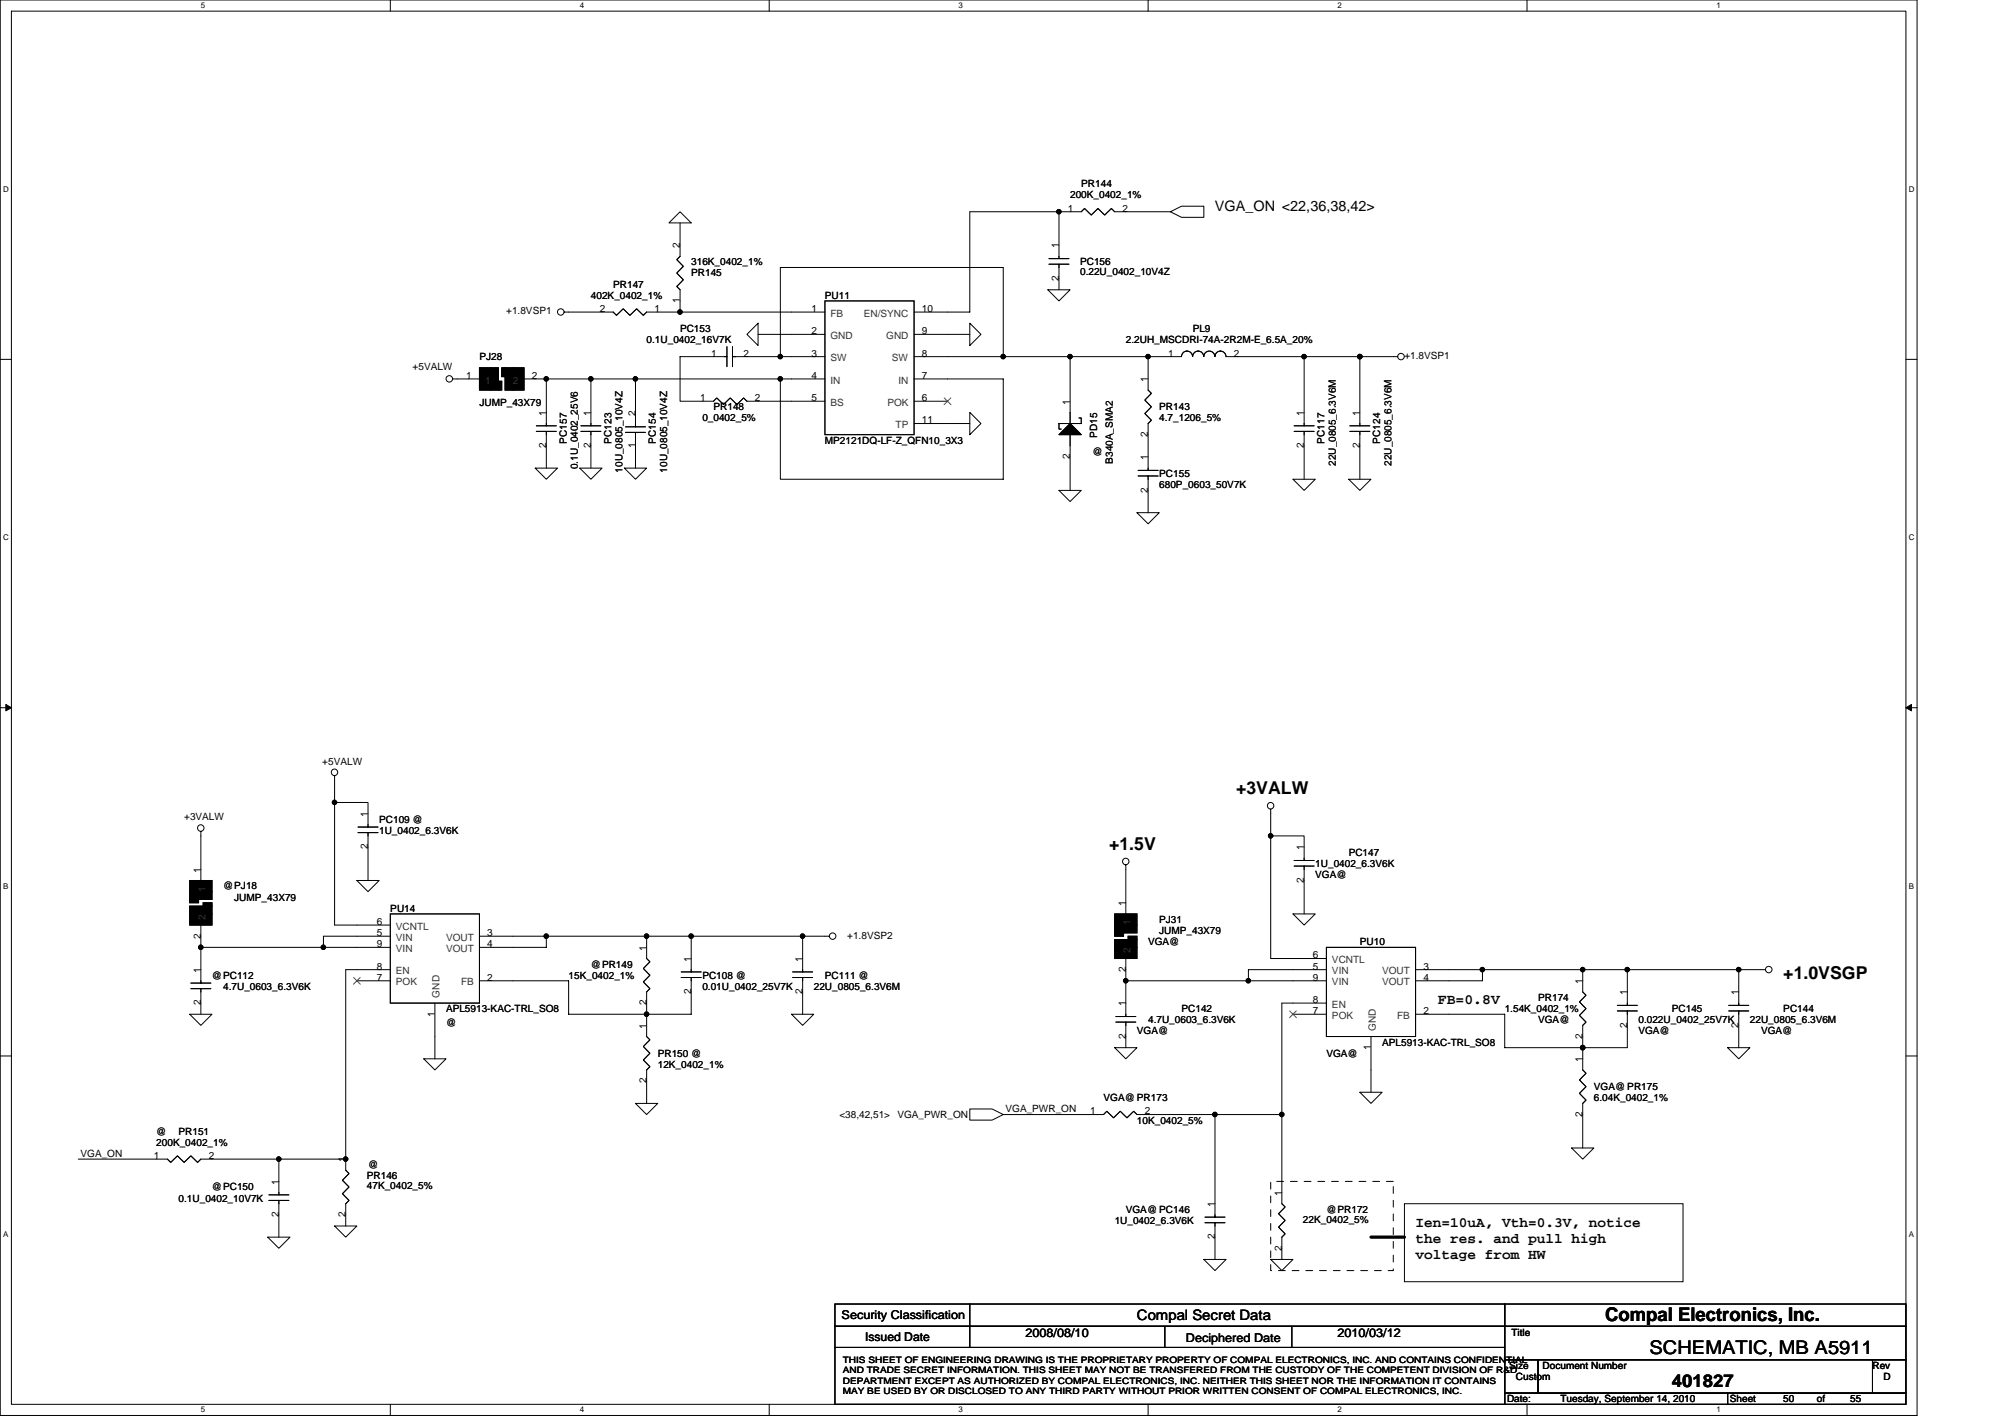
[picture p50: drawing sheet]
<svg xmlns="http://www.w3.org/2000/svg" width="297mm" height="210mm" viewBox="0 0 297 210" stroke-linecap="round" stroke-linejoin="round" font-family="sans-serif">
<defs><g id="words">
<g font-size="2.8">
<text x="237.8" y="195.7">Compal Electronics, Inc.</text>
<text x="244.4" y="200.6">SCHEMATIC, MB A5911</text>
</g>
<g font-size="2.6">
<text x="183.1" y="117.7">+3VALW</text>
<text x="164.3" y="125.9">+1.5V</text>
<text x="264.2" y="145.1">+1.0VSGP</text>
<text x="247.7" y="205.5">401827</text>
</g>
<g font-size="2.1">
<text x="180" y="31.3">VGA_ON &lt;22,36,38,42&gt;</text>
<text x="213" y="148.7">FB=0.8V</text>
<text x="209.7" y="181.7">Ien=10uA, Vth=0.3V, notice</text>
<text x="209.7" y="184.2">the res. and pull high</text>
<text x="209.7" y="186.6">voltage from HW</text>
<text x="168.4" y="195.6">Compal Secret Data</text>
</g>
<g font-size="1.8">
<text x="124.7" y="195.5">Security Classification</text>
<text x="128.2" y="198.6">Issued Date</text>
<text x="151.9" y="198.1">2008/08/10</text>
<text x="175.7" y="198.8">Deciphered Date</text>
<text x="198.2" y="198.1">2010/03/12</text>
</g>
<g font-size="1.5">
<text x="158.5" y="29.4">200K_0402_1%</text>
<text x="160.2" y="27.7">PR144</text>
<text x="158.2" y="31.3">1</text>
<text x="166.3" y="31.3">2</text>
<text x="100.7" y="36.8" transform="rotate(-90 100.7 36.8)">2</text>
<text x="102.4" y="41">PR145</text>
<text x="102.4" y="39.3">316K_0402_1%</text>
<text x="156.9" y="41.6" transform="rotate(-90 156.9 41.6)">2</text>
<text x="156.9" y="36.8" transform="rotate(-90 156.9 36.8)">1</text>
<text x="160" y="39.3">PC156</text>
<text x="160" y="40.8">0.22U_0402_10V4Z</text>
<text x="75" y="46.6">+1.8VSP1</text>
<text x="87.5" y="44.3">402K_0402_1%</text>
<text x="88.9" y="46.2">2</text>
<text x="90.8" y="42.6">PR147</text>
<text x="97" y="46.2">1</text>
<text x="100.7" y="44.9" transform="rotate(-90 100.7 44.9)">1</text>
<text x="120.2" y="46.2">1</text>
<text x="122.2" y="44.3">PU11</text>
<text x="136.6" y="46.2">10</text>
<text x="71" y="53.3">PJ28</text>
<text x="95.8" y="50.9">0.1U_0402_16V7K</text>
<text x="100.7" y="49.2">PC153</text>
<text x="105.4" y="52.8">1</text>
<text x="110.2" y="52.8">2</text>
<text x="120.2" y="52.8">3</text>
<text x="120.2" y="49.5">2</text>
<text x="136.6" y="49.5">9</text>
<text x="136.6" y="52.8">8</text>
<text x="166.8" y="50.9">2.2UH_MSCDRI-74A-2R2M-E_6.5A_20%</text>
<text x="173.1" y="52.8">1</text>
<text x="176.7" y="49.2">PL9</text>
<text x="182.8" y="52.8">2</text>
<text x="208.1" y="53.2">+1.8VSP1</text>
<text x="61.1" y="54.8">+5VALW</text>
<text x="69" y="56.1">1</text>
<text x="78.8" y="56.1">2</text>
<text x="103.7" y="59.4">1</text>
<text x="111.8" y="59.4">2</text>
<text x="120.2" y="59.4">5</text>
<text x="120.2" y="56.1">4</text>
<text x="136.6" y="56.1">7</text>
<text x="136.6" y="59.4">6</text>
<text x="158.5" y="59.9" transform="rotate(-90 158.5 59.9)">1</text>
<text x="170.1" y="56.6" transform="rotate(-90 170.1 56.6)">1</text>
<text x="71" y="60.1">JUMP_43X79</text>
<text x="80.9" y="61.6" transform="rotate(-90 80.9 61.6)">1</text>
<text x="84" y="65.7" transform="rotate(-90 84 65.7)">PC157</text>
<text x="87.5" y="61.6" transform="rotate(-90 87.5 61.6)">1</text>
<text x="90.6" y="65.7" transform="rotate(-90 90.6 65.7)">PC123</text>
<text x="94.1" y="61.6" transform="rotate(-90 94.1 61.6)">2</text>
<text x="97.2" y="65.7" transform="rotate(-90 97.2 65.7)">PC154</text>
<text x="104.1" y="62.4">0_0402_5%</text>
<text x="105.7" y="60.8">PR148</text>
<text x="122.2" y="65.7">MP2121DQ-LF-Z_QFN10_3X3</text>
<text x="136.6" y="62.7">11</text>
<text x="162.6" y="64.9" transform="rotate(-90 162.6 64.9)">PD15</text>
<text x="170.1" y="64.7" transform="rotate(-90 170.1 64.7)">2</text>
<text x="171.7" y="60.8">PR143</text>
<text x="171.7" y="62.4">4.7_1206_5%</text>
<text x="193.2" y="61.6" transform="rotate(-90 193.2 61.6)">1</text>
<text x="196.2" y="65.7" transform="rotate(-90 196.2 65.7)">PC117</text>
<text x="201.4" y="61.6" transform="rotate(-90 201.4 61.6)">1</text>
<text x="204.5" y="65.7" transform="rotate(-90 204.5 65.7)">PC124</text>
<text x="80.9" y="66.4" transform="rotate(-90 80.9 66.4)">2</text>
<text x="85.6" y="69.5" transform="rotate(-90 85.6 69.5)">0.1U_0402_25V6</text>
<text x="87.5" y="66.4" transform="rotate(-90 87.5 66.4)">2</text>
<text x="92.2" y="70" transform="rotate(-90 92.2 70)">10U_0805_10V4Z</text>
<text x="94.1" y="66.4" transform="rotate(-90 94.1 66.4)">1</text>
<text x="98.8" y="70" transform="rotate(-90 98.8 70)">10U_0805_10V4Z</text>
<text x="158.5" y="68" transform="rotate(-90 158.5 68)">2</text>
<text x="161.8" y="67.4">@</text>
<text x="164.9" y="68.7" transform="rotate(-90 164.9 68.7)">B340A_SMA2</text>
<text x="170.1" y="68.2" transform="rotate(-90 170.1 68.2)">1</text>
<text x="171.7" y="70.7">PC155</text>
<text x="193.2" y="66.4" transform="rotate(-90 193.2 66.4)">2</text>
<text x="197.9" y="69" transform="rotate(-90 197.9 69)">22U_0805_6.3V6M</text>
<text x="201.4" y="66.4" transform="rotate(-90 201.4 66.4)">2</text>
<text x="206.1" y="69" transform="rotate(-90 206.1 69)">22U_0805_6.3V6M</text>
<text x="170.1" y="73" transform="rotate(-90 170.1 73)">2</text>
<text x="171.7" y="72.3">680P_0603_50V7K</text>
<text x="47.7" y="113.3">+5VALW</text>
<text x="27.3" y="121.5">+3VALW</text>
<text x="54.5" y="125.8" transform="rotate(-90 54.5 125.8)">2</text>
<text x="54.5" y="121" transform="rotate(-90 54.5 121)">1</text>
<text x="56.2" y="121.9">PC109 @</text>
<text x="56.2" y="123.5">1U_0402_6.3V6K</text>
<text x="193.2" y="126" transform="rotate(-90 193.2 126)">1</text>
<text x="29.7" y="129.3" transform="rotate(-90 29.7 129.3)">1</text>
<text x="33.1" y="131.8">@PJ18</text>
<text x="193.2" y="130.8" transform="rotate(-90 193.2 130.8)">2</text>
<text x="194.9" y="128.5">1U_0402_6.3V6K</text>
<text x="194.9" y="130.1">VGA@</text>
<text x="199.8" y="126.8">PC147</text>
<text x="34.7" y="133.4">JUMP_43X79</text>
<text x="55.8" y="137">6</text>
<text x="57.8" y="135.1">PU14</text>
<text x="166.8" y="134.2" transform="rotate(-90 166.8 134.2)">1</text>
<text x="171.7" y="136.7">PJ31</text>
<text x="29.7" y="139" transform="rotate(-90 29.7 139)">2</text>
<text x="55.8" y="140.3">9</text>
<text x="55.8" y="143.6">8</text>
<text x="55.8" y="138.7">5</text>
<text x="72.2" y="140.3">4</text>
<text x="72.2" y="138.7">3</text>
<text x="87.5" y="143.3">@PR149</text>
<text x="95.8" y="140.8" transform="rotate(-90 95.8 140.8)">1</text>
<text x="102.4" y="142.5" transform="rotate(-90 102.4 142.5)">1</text>
<text x="118.9" y="142.5" transform="rotate(-90 118.9 142.5)">1</text>
<text x="125.5" y="139">+1.8VSP2</text>
<text x="166.8" y="144" transform="rotate(-90 166.8 144)">2</text>
<text x="170.1" y="140">VGA@</text>
<text x="171.7" y="138.4">JUMP_43X79</text>
<text x="194.5" y="142">6</text>
<text x="194.5" y="143.6">5</text>
<text x="201.5" y="140">PU10</text>
<text x="210.9" y="143.6">3</text>
<text x="29.7" y="148.9" transform="rotate(-90 29.7 148.9)">2</text>
<text x="29.7" y="144.1" transform="rotate(-90 29.7 144.1)">1</text>
<text x="31.4" y="145">@PC112</text>
<text x="33.1" y="146.6">4.7U_0603_6.3V6K</text>
<text x="55.8" y="145.3">7</text>
<text x="66.1" y="149.9">APL5913-KAC-TRL_SO8</text>
<text x="72.2" y="145.3">2</text>
<text x="84.2" y="145">15K_0402_1%</text>
<text x="95.8" y="148.9" transform="rotate(-90 95.8 148.9)">2</text>
<text x="102.4" y="147.3" transform="rotate(-90 102.4 147.3)">2</text>
<text x="104.1" y="145">PC108 @</text>
<text x="104.1" y="146.6">0.01U_0402_25V7K</text>
<text x="118.9" y="147.3" transform="rotate(-90 118.9 147.3)">2</text>
<text x="120.6" y="146.6">22U_0805_6.3V6M</text>
<text x="122.2" y="145">PC111 @</text>
<text x="166.8" y="149.1" transform="rotate(-90 166.8 149.1)">1</text>
<text x="175" y="149.9">PC142</text>
<text x="194.5" y="145.3">9</text>
<text x="194.5" y="148.6">8</text>
<text x="210.9" y="145.3">4</text>
<text x="222.9" y="149.9">1.54K_0402_1%</text>
<text x="227.9" y="148.3">PR174</text>
<text x="234.5" y="145.8" transform="rotate(-90 234.5 145.8)">1</text>
<text x="241.1" y="147.4" transform="rotate(-90 241.1 147.4)">1</text>
<text x="247.7" y="149.9">PC145</text>
<text x="257.6" y="147.4" transform="rotate(-90 257.6 147.4)">1</text>
<text x="264.2" y="149.9">PC144</text>
<text x="64.4" y="150.6" transform="rotate(-90 64.4 150.6)">1</text>
<text x="66.1" y="151.9">@</text>
<text x="95.8" y="152.4" transform="rotate(-90 95.8 152.4)">1</text>
<text x="166.8" y="153.9" transform="rotate(-90 166.8 153.9)">2</text>
<text x="168.4" y="153.2">VGA@</text>
<text x="170.1" y="151.6">4.7U_0603_6.3V6K</text>
<text x="194.5" y="150.2">7</text>
<text x="203.1" y="155.5" transform="rotate(-90 203.1 155.5)">1</text>
<text x="204.8" y="154.9">APL5913-KAC-TRL_SO8</text>
<text x="210.9" y="150.2">2</text>
<text x="227.9" y="151.6">VGA@</text>
<text x="234.5" y="153.9" transform="rotate(-90 234.5 153.9)">2</text>
<text x="241.1" y="152.2" transform="rotate(-90 241.1 152.2)">2</text>
<text x="242.7" y="151.6">0.022U_0402_25V7K</text>
<text x="242.7" y="153.2">VGA@</text>
<text x="257.6" y="152.2" transform="rotate(-90 257.6 152.2)">2</text>
<text x="259.2" y="151.6">22U_0805_6.3V6M</text>
<text x="260.9" y="153.2">VGA@</text>
<text x="95.8" y="160.5" transform="rotate(-90 95.8 160.5)">2</text>
<text x="97.4" y="156.5">PR150 @</text>
<text x="97.4" y="158.2">12K_0402_1%</text>
<text x="196.5" y="156.5">VGA@</text>
<text x="234.5" y="157.3" transform="rotate(-90 234.5 157.3)">1</text>
<text x="236.1" y="161.5">VGA@ PR175</text>
<text x="124.4" y="165.6">&lt;38,42,51&gt;</text>
<text x="132.9" y="165.6">VGA_PWR_ON</text>
<text x="149" y="164.8">VGA_PWR_ON</text>
<text x="161.5" y="165.1">1</text>
<text x="163.5" y="163.1">VGA@ PR173</text>
<text x="168.4" y="166.4">10K_0402_5%</text>
<text x="169.6" y="165.1">2</text>
<text x="234.5" y="165.4" transform="rotate(-90 234.5 165.4)">2</text>
<text x="236.1" y="163.1">6.04K_0402_1%</text>
<text x="11.9" y="171.4">VGA_ON</text>
<text x="22.8" y="171.7">1</text>
<text x="23.2" y="169.7">200K_0402_1%</text>
<text x="23.2" y="168.1">@</text>
<text x="26.5" y="168.1">PR151</text>
<text x="30.9" y="171.7">2</text>
<text x="51.2" y="172.2" transform="rotate(-90 51.2 172.2)">1</text>
<text x="54.5" y="173">@</text>
<text x="26.5" y="178">0.1U_0402_10V7K</text>
<text x="31.4" y="176.3">@PC150</text>
<text x="41.3" y="175.5" transform="rotate(-90 41.3 175.5)">1</text>
<text x="54.4" y="174.7">PR146</text>
<text x="54.4" y="176.2">47K_0402_5%</text>
<text x="166.8" y="179.6">VGA@ PC146</text>
<text x="180" y="178.8" transform="rotate(-90 180 178.8)">1</text>
<text x="189.9" y="177.1" transform="rotate(-90 189.9 177.1)">1</text>
<text x="196.5" y="179.6">@PR172</text>
<text x="41.3" y="180.3" transform="rotate(-90 41.3 180.3)">2</text>
<text x="51.2" y="180.3" transform="rotate(-90 51.2 180.3)">2</text>
<text x="165.1" y="181.3">1U_0402_6.3V6K</text>
<text x="180" y="183.6" transform="rotate(-90 180 183.6)">2</text>
<text x="189.9" y="185.3" transform="rotate(-90 189.9 185.3)">2</text>
<text x="193" y="181.1">22K_0402_5%</text>
<text x="223.9" y="198">Title</text>
<text x="223.6" y="202.8">Size</text>
<text x="228.5" y="202.8">Document Number</text>
<text x="277.4" y="202.8">Rev</text>
<text x="223.3" y="207.7">Date:</text>
<text x="224.6" y="204.4">Custom</text>
<text x="231.2" y="207.7">Tuesday, September 14, 2010</text>
<text x="256.3" y="207.7">Sheet</text>
<text x="264.2" y="207.7">50</text>
<text x="269.2" y="207.7">of</text>
<text x="274.1" y="207.7">55</text>
<text x="279.1" y="204.4">D</text>
</g>
<g font-size="1.5" fill="#333">
<text x="123" y="46.9">FB</text>
<text x="128" y="46.9">EN/SYNC</text>
<text x="123" y="53.5">SW</text>
<text x="123" y="50.2">GND</text>
<text x="131.3" y="50.2">GND</text>
<text x="132.1" y="53.5">SW</text>
<text x="71.9" y="56.8">1</text>
<text x="76" y="56.8">2</text>
<text x="123" y="56.8">IN</text>
<text x="133.1" y="56.8">IN</text>
<text x="123" y="60.1">BS</text>
<text x="131.5" y="60.1">POK</text>
<text x="132.7" y="63.4">TP</text>
<text x="30.5" y="136.2" transform="rotate(-90 30.5 136.2)">2</text>
<text x="30.5" y="132.1" transform="rotate(-90 30.5 132.1)">1</text>
<text x="58.6" y="137.7">VCNTL</text>
<text x="167.5" y="137" transform="rotate(-90 167.5 137)">1</text>
<text x="58.6" y="141">VIN</text>
<text x="58.6" y="139.4">VIN</text>
<text x="66.1" y="141">VOUT</text>
<text x="66.1" y="139.4">VOUT</text>
<text x="167.5" y="141.2" transform="rotate(-90 167.5 141.2)">2</text>
<text x="197.3" y="142.7">VCNTL</text>
<text x="58.6" y="144.3">EN</text>
<text x="58.6" y="146">POK</text>
<text x="65.1" y="147.8" transform="rotate(-90 65.1 147.8)">GND</text>
<text x="68.3" y="146">FB</text>
<text x="197.3" y="146">VIN</text>
<text x="197.3" y="149.3">EN</text>
<text x="197.3" y="144.3">VIN</text>
<text x="204.8" y="146">VOUT</text>
<text x="204.8" y="144.3">VOUT</text>
<text x="197.3" y="150.9">POK</text>
<text x="203.8" y="152.7" transform="rotate(-90 203.8 152.7)">GND</text>
<text x="207" y="150.9">FB</text>
</g>
<g font-size="1.3">
<text x="124.9" y="202">THIS SHEET OF ENGINEERING DRAWING IS THE PROPRIETARY PROPERTY OF COMPAL ELECTRONICS, INC. AND CONTAINS CONFIDENTIAL</text>
<text x="124.9" y="203.5">AND TRADE SECRET INFORMATION. THIS SHEET MAY NOT BE TRANSFERED FROM THE CUSTODY OF THE COMPETENT DIVISION OF R&amp;D</text>
<text x="124.9" y="205">DEPARTMENT EXCEPT AS AUTHORIZED BY COMPAL ELECTRONICS, INC. NEITHER THIS SHEET NOR THE INFORMATION IT CONTAINS</text>
<text x="124.9" y="206.5">MAY BE USED BY OR DISCLOSED TO ANY THIRD PARTY WITHOUT PRIOR WRITTEN CONSENT OF COMPAL ELECTRONICS, INC.</text>
</g>
<g font-size="1.2">
<text x="29.8" y="1.2">5</text>
<text x="85.9" y="1.2">4</text>
<text x="142" y="1.2">3</text>
<text x="198.2" y="1.2">2</text>
<text x="254.3" y="1.2">1</text>
<text x=".5" y="28.5">D</text>
<text x="282.8" y="28.5">D</text>
<text x=".5" y="80.1">C</text>
<text x="282.8" y="80.1">C</text>
<text x=".5" y="131.7">B</text>
<text x="282.8" y="131.7">B</text>
<text x=".5" y="183.2">A</text>
<text x="282.8" y="183.2">A</text>
<text x="29.8" y="209.2">5</text>
<text x="85.9" y="209.2">4</text>
<text x="142" y="209.2">3</text>
<text x="198.2" y="209.2">2</text>
<text x="254.3" y="209.2">1</text>
</g>
</g></defs>
<path d="M0 0h284v209.7h-284zM1.7 1.7h280.7v206.3h-280.7z" fill="none" stroke="#000" stroke-width=".15"/>
<g fill="#fff">
<path d="M29.8 .2h.6v1.3h-.6z"/>
<path d="M29.8 208.2h.6v1.3h-.6z"/>
</g>
<path d="M57.8 0v1.7M57.8 208v1.7" fill="none" stroke="#000" stroke-width=".15"/>
<g fill="#fff">
<path d="M85.9 .2h.6v1.3h-.6z"/>
<path d="M85.9 208.2h.6v1.3h-.6z"/>
</g>
<path d="M114 0v1.7M114 208v1.7" fill="none" stroke="#000" stroke-width=".15"/>
<g fill="#fff">
<path d="M142 .2h.7v1.3h-.7z"/>
<path d="M142 208.2h.7v1.3h-.7z"/>
</g>
<path d="M170.1 0v1.7M170.1 208v1.7" fill="none" stroke="#000" stroke-width=".15"/>
<g fill="#fff">
<path d="M198.2 .2h.6v1.3h-.6z"/>
<path d="M198.2 208.2h.6v1.3h-.6z"/>
</g>
<path d="M226.2 0v1.7M226.2 208v1.7" fill="none" stroke="#000" stroke-width=".15"/>
<g fill="#fff">
<path d="M254.3 .2h.6v1.3h-.6z"/>
<path d="M254.3 208.2h.6v1.3h-.6z"/>
<path d="M.5 27.4h.8v1.3h-.8z"/>
<path d="M282.8 27.4h.8v1.3h-.8z"/>
<path d="M.5 79h.8v1.3h-.8z"/>
<path d="M282.8 79h.8v1.3h-.8z"/>
</g>
<path d="M0 53.2h1.7M282.4 53.2h1.6" fill="none" stroke="#000" stroke-width=".15"/>
<g fill="#fff">
<path d="M.5 130.6h.7v1.3h-.7z"/>
<path d="M282.8 130.6h.7v1.3h-.7z"/>
</g>
<path d="M0 104.8h1.7M282.4 104.8h1.6" fill="none" stroke="#000" stroke-width=".15"/>
<path d="M.9 104.4l.8 .4-.8 .5zM282.4 104.8l.8-.4v.9z" fill="#000" stroke="#000" stroke-width=".15"/>
<g fill="#fff">
<path d="M.5 182.2h.7v1.3h-.7z"/>
<path d="M282.8 182.2h.7v1.3h-.7z"/>
</g>
<g fill="none" stroke="#000" stroke-width=".15">
<path d="M100.8 33v5l-.5 .5 .9 1-.9 .9 .9 1-.9 1 .5 .5v3.3M100.8 31.4l1.6 1.6h-3.3zM155.4 39.1h3M155.4 38.3h3M156.9 31.4v6.9M156.9 39.1v3.8M173.4 31.4h-8.3l-.4-.5-1 1-1-1-1 1-1-1-.5 .5h-16.5v14.8h-8.3M173.4 31.4l1.6-.9h3.3v1.7h-3.3zM71 56.1h-3.9M80.9 56.1v7M87.5 56.1h-9.9M87.5 56.1v7"/>
<path d="M87.5 56.1h6.6v7.1M94.1 56.1h28.1M107.7 52.8h-6.9v6.6h4.9l.5-.5 1 1 1-1 1 1 1-1 .5 .5h11.5M107.7 51.4v2.9M108.5 52.8h13.7M108.5 51.4v2.9M112.3 47.9v3.3l-1.6-1.7zM115.6 56.1v14.9h33v-14.9h-13.2M122.2 44.6h13.2v19.8h-13.2zM122.2 46.2h-26.4l-.5 .5-1-1-1 1-1-1-1 1-.5-.5h-7.2M122.2 49.5h-9.9M135.4 52.8h13.2"/>
<path d="M135.4 49.5h8.3M135.4 59.4h5M143.7 47.9l1.6 1.6-1.6 1.7zM148.6 52.8h9.9v9.9M148.6 52.8v-13.2h-33v13.2M155.2 42.9h3.3l-1.6 1.7zM170.1 52.8v5l.5 .5-1 1 1 1-1 1 1 1-.5 .4v7M176.7 52.8a.81 .81 0 0 0-.8-.8 .81 .81 0 0 0-.9 .8h-16.5M176.7 52.8a.82 .82 0 0 1 .8-.8 .82 .82 0 0 1 .8 .8 .83 .83 0 0 1 .9-.8 .83 .83 0 0 1 .8 .8M180 52.8a.82 .82 0 0 1 .8-.8 .82 .82 0 0 1 .8 .8h25.5M193.2 52.8v10.3M201.5 52.8v10.3"/>
<path d="M79.3 69.3h3.3l-1.7 1.7zM79.5 63.9h2.9M79.5 63.1h2.9M80.9 63.9v5.4M85.9 69.3h3.3l-1.7 1.7zM86.1 63.9h2.9M86.1 63.1h2.9M87.5 63.9v5.4M92.5 69.3h3.3l-1.7 1.7zM92.7 63.2h2.9M92.7 64.1h2.9M94.1 64.1v5.2"/>
<path d="M143.7 62.7h-8.3M143.7 61.1l1.6 1.6-1.6 1.7zM156.9 72.6h3.3l-1.7 1.7zM158.5 64.4v8.2M159.8 61.9h.4v.8h-3.3v.9h.3M168.4 75.9h3.3l-1.6 1.7zM168.6 70.5h3M168.6 69.7h3M170.1 70.5v5.4M191.6 71h3.3l-1.7 1.6zM191.7 63.9h3M191.7 63.1h3"/>
<path d="M193.2 63.9v7.1M199.8 71h3.3l-1.6 1.6zM200 63.9h2.9M200 63.1h2.9M201.5 63.9v7.1M49.6 118.9h4.9v3.6M49.6 114.9v22.1h8.2M188.3 119.9v22.1h8.2M29.8 123.2v7.2M29.8 137v8.6M52.9 130.4h3.3l-1.7 1.7zM53 123.3h3"/>
<path d="M53 122.5h3M54.5 123.3v7.1M57.8 135.4h13.2v13.2h-13.2zM57.8 138.7h-9.9v1.6M71 138.7h9.9v1.6h-9.9M80.9 138.7h42M95.8 138.7v3.3l.5 .5-1 1 1 1-1 1 1 1-.5 .4v6.6l.5 .5-1 1 1 1-1 1 1 1-.5 .5v4.9M102.4 138.7v5.3M118.9 138.7v5.3M166.8 128.1v7.3M188.3 123.8h4.9v3.7M191.6 135.4h3.3l-1.7 1.6z"/>
<path d="M191.7 128.3h3M191.7 127.5h3M193.2 128.3v7.1M0 156.4h1.7M28.1 150.2h3.3l-1.6 1.7zM28.3 146.5h2.9M28.3 145.6h2.9M29.8 146.5v3.7M52.9 145.3h4.9M57.8 143.6h-6.6v29.8l.5 .4-1 1 1 1-1 1 1 1-.5 .5v3.3M57.8 140.3h-28M62.8 156.8h3.3l-1.7 1.7z"/>
<path d="M64.4 148.6v8.2M100.9 144.8h3M100.9 144h3M102.4 144.8v5.4h-18.2v-4.9h-13.2M117.3 150.2h3.3l-1.7 1.7zM117.4 144.8h3M117.4 144h3M118.9 144.8v5.4M165.1 155.2h3.3l-1.6 1.6zM165.3 151.4h3M165.3 150.6h3M166.8 142v8.6"/>
<path d="M166.8 151.4v3.8M166.8 145.3h29.7M191.6 150.2h4.9M196.5 140.3h13.2v13.2h-13.2zM196.5 148.6h-6.6v16.5h-9.9M196.5 143.6h-11.5v1.7M203.1 153.5v8.3M209.7 143.6h9.9v1.7h-9.9M219.6 143.6h42M234.5 143.6v3.3l.5 .5-1 1 1 1-1 1 1 1-.5 .5v6.6l.5 .5-1 1 1 1-1 1 1 1-.5 .4v6.7M239.6 149.8h3M239.6 148.9h3"/>
<path d="M241.1 143.6v5.3M241.1 149.8v5.4h-18.2v-5h-13.2M255.9 155.2h3.3l-1.6 1.6zM256.1 149.8h3M256.1 148.9h3M257.6 149.8v5.4M257.6 143.6v5.3M282.4 156.4h1.6M11.6 171.7h13.2l.5 .5 1-1 1 1 1-1 1 1 .5-.5h21.4M39.8 177.8h3M39.8 177h3M41.3 171.7v5.3"/>
<path d="M41.3 177.8v5.5M94.1 163.4h3.3l-1.6 1.7zM143.7 164.3h3.3l1.6 .8-1.6 .8h-3.3zM180 165.1v15.2M180 165.1h-11.6l-.4-.5-1 1-1-1-1 1-1-1-.5 .5h-14.9M189.9 165.1v13.2l.5 .5-1 1 1 1-1 1 1 1-.5 .5v3.3M201.5 161.8h3.3l-1.7 1.6zM208.1 178.3h41.2v11.6h-41.2zM232.8 170.1h3.3l-1.6 1.6zM39.7 183.3h3.3l-1.7 1.6zM49.6 181.6h3.3l-1.7 1.7zM123.7 193.2h99.2v3.3h-99.2z"/>
<path d="M123.7 196.5h99.2v3.1h-99.2zM123.7 199.6h99.2v8.4h-99.2zM143.7 193.2v6.4M172.6 196.5v3.1M178.3 186.6h3.3l-1.6 1.6zM178.5 181.1h3M178.5 180.3h3M180 181.1v5.5M188.3 186.6h3.3l-1.7 1.6zM191.4 196.5v3.1M222.9 193.2h59.5v3.3h-59.5zM222.9 196.5h59.5v4.9h-59.5z"/>
<path d="M222.9 206.4h33v1.6h-33zM222.9 201.4h5v5h-5zM227.9 201.4h49.5v5h-49.5zM255.9 206.4h26.5v1.6h-26.5zM277.4 201.4h5v5h-5z"/>
<circle cx="66.6" cy="56.1" r=".48"/>
<circle cx="83.1" cy="46.2" r=".48"/>
<circle cx="207.6" cy="52.8" r=".48"/>
<circle cx="49.6" cy="114.4" r=".48"/>
<circle cx="188.2" cy="119.4" r=".48"/>
<circle cx="29.7" cy="122.7" r=".48"/>
<circle cx="123.4" cy="138.7" r=".48"/>
<circle cx="166.8" cy="127.6" r=".48"/>
<circle cx="262" cy="143.6" r=".48"/>
</g>
<g fill="#000" stroke="#000" stroke-width=".15">
<path d="M158.5 62.7l1.7 1.7h-3.3z"/>
<path d="M71 54.5h1.7v3.3h-1.7z" fill-rule="evenodd"/>
<path d="M71 54.5h1.7v3.3h-1.7z" fill-rule="evenodd"/>
<path d="M72.7 54.5h1.1v3.3h-1.1z" fill-rule="evenodd"/>
<path d="M72.7 54.5h1.1v3.3h-1.1z" fill-rule="evenodd"/>
<path d="M73.8 56.5h.5v1.3h-.5z" fill-rule="evenodd"/>
<path d="M73.8 56.5h.5v1.3h-.5z" fill-rule="evenodd"/>
<path d="M74.3 54.5h.5v1.3h-.5z" fill-rule="evenodd"/>
<path d="M74.3 54.5h.5v1.3h-.5z" fill-rule="evenodd"/>
<path d="M74.8 54.5h1.2v3.3h-1.2z" fill-rule="evenodd"/>
<path d="M74.8 54.5h1.2v3.3h-1.2z" fill-rule="evenodd"/>
<path d="M76 54.5h1.6v3.3h-1.6z" fill-rule="evenodd"/>
<path d="M76 54.5h1.6v3.3h-1.6z" fill-rule="evenodd"/>
<path d="M28.1 133.2h1.3v.5h-1.3z" fill-rule="evenodd"/>
<path d="M28.1 133.2h1.3v.5h-1.3z" fill-rule="evenodd"/>
<path d="M28.1 130.4h3.3v1.7h-3.3z" fill-rule="evenodd"/>
<path d="M28.1 132.1h3.3v1.1h-3.3z" fill-rule="evenodd"/>
<path d="M30.1 133.7h1.3v.5h-1.3z" fill-rule="evenodd"/>
<path d="M28.1 134.2h3.3v1.2h-3.3z" fill-rule="evenodd"/>
<path d="M28.1 135.4h3.3v1.6h-3.3z" fill-rule="evenodd"/>
<path d="M28.1 130.4h3.3v1.7h-3.3z" fill-rule="evenodd"/>
<path d="M28.1 132.1h3.3v1.1h-3.3z" fill-rule="evenodd"/>
<path d="M30.1 133.7h1.3v.5h-1.3z" fill-rule="evenodd"/>
<path d="M28.1 134.2h3.3v1.2h-3.3z" fill-rule="evenodd"/>
<path d="M28.1 135.4h3.3v1.6h-3.3z" fill-rule="evenodd"/>
<path d="M165.1 138.2h1.4v.5h-1.4z" fill-rule="evenodd"/>
<path d="M165.1 138.2h1.4v.5h-1.4z" fill-rule="evenodd"/>
<path d="M165.1 135.4h3.3v1.6h-3.3z" fill-rule="evenodd"/>
<path d="M165.1 137h3.3v1.2h-3.3z" fill-rule="evenodd"/>
<path d="M167.1 138.7h1.3v.5h-1.3z" fill-rule="evenodd"/>
<path d="M165.1 135.4h3.3v1.6h-3.3z" fill-rule="evenodd"/>
<path d="M165.1 137h3.3v1.2h-3.3z" fill-rule="evenodd"/>
<path d="M167.1 138.7h1.3v.5h-1.3z" fill-rule="evenodd"/>
<path d="M165.1 139.2h3.3v1.1h-3.3z" fill-rule="evenodd"/>
<path d="M165.1 140.3h3.3v1.7h-3.3z" fill-rule="evenodd"/>
<path d="M165.1 139.2h3.3v1.1h-3.3z" fill-rule="evenodd"/>
<path d="M165.1 140.3h3.3v1.7h-3.3z" fill-rule="evenodd"/>
<circle cx="156.9" cy="31.4" r=".33"/>
<circle cx="80.9" cy="56.1" r=".33"/>
<circle cx="87.5" cy="56.1" r=".33"/>
<circle cx="94.1" cy="56.1" r=".33"/>
<circle cx="100.7" cy="46.2" r=".33"/>
<circle cx="115.6" cy="56.1" r=".33"/>
<circle cx="115.6" cy="52.8" r=".33"/>
<circle cx="148.6" cy="52.8" r=".33"/>
<circle cx="158.5" cy="52.8" r=".33"/>
<circle cx="170.1" cy="52.8" r=".33"/>
<circle cx="193.2" cy="52.8" r=".33"/>
<circle cx="201.4" cy="52.8" r=".33"/>
<circle cx="49.6" cy="118.9" r=".33"/>
<circle cx="80.9" cy="138.7" r=".33"/>
<circle cx="95.8" cy="138.7" r=".33"/>
<circle cx="102.4" cy="138.7" r=".33"/>
<circle cx="118.9" cy="138.7" r=".33"/>
<circle cx="188.2" cy="123.8" r=".33"/>
<circle cx="29.7" cy="140.3" r=".33"/>
<circle cx="47.9" cy="140.3" r=".33"/>
<circle cx="95.8" cy="150.2" r=".33"/>
<circle cx="166.8" cy="145.3" r=".33"/>
<circle cx="184.9" cy="145.3" r=".33"/>
<circle cx="219.6" cy="143.6" r=".33"/>
<circle cx="234.5" cy="143.6" r=".33"/>
<circle cx="234.5" cy="155.2" r=".33"/>
<circle cx="241.1" cy="143.6" r=".33"/>
<circle cx="257.6" cy="143.6" r=".33"/>
<circle cx="41.3" cy="171.7" r=".33"/>
<circle cx="51.2" cy="171.7" r=".33"/>
<circle cx="180" cy="165.1" r=".33"/>
<circle cx="189.9" cy="165.1" r=".33"/>
</g>
<path d="M188.3 175h18.1v13.2h-18.1z" fill="none" stroke="#000" stroke-width=".15" stroke-dasharray="1 1 1 1 1 1 1 1"/>
<path d="M203.1 183.3h5" fill="none" stroke="#000" stroke-width=".49"/>
<path d="M139.9 58.9l1 1M140.9 58.9l-1 1M52.4 144.8l1 1M53.4 144.8l-1 1M191.1 149.8l1 .9M192 149.8l-1 .9" fill="none" stroke="#4c4c4c" stroke-width=".15"/>
<use href="#words"/>
</svg>
